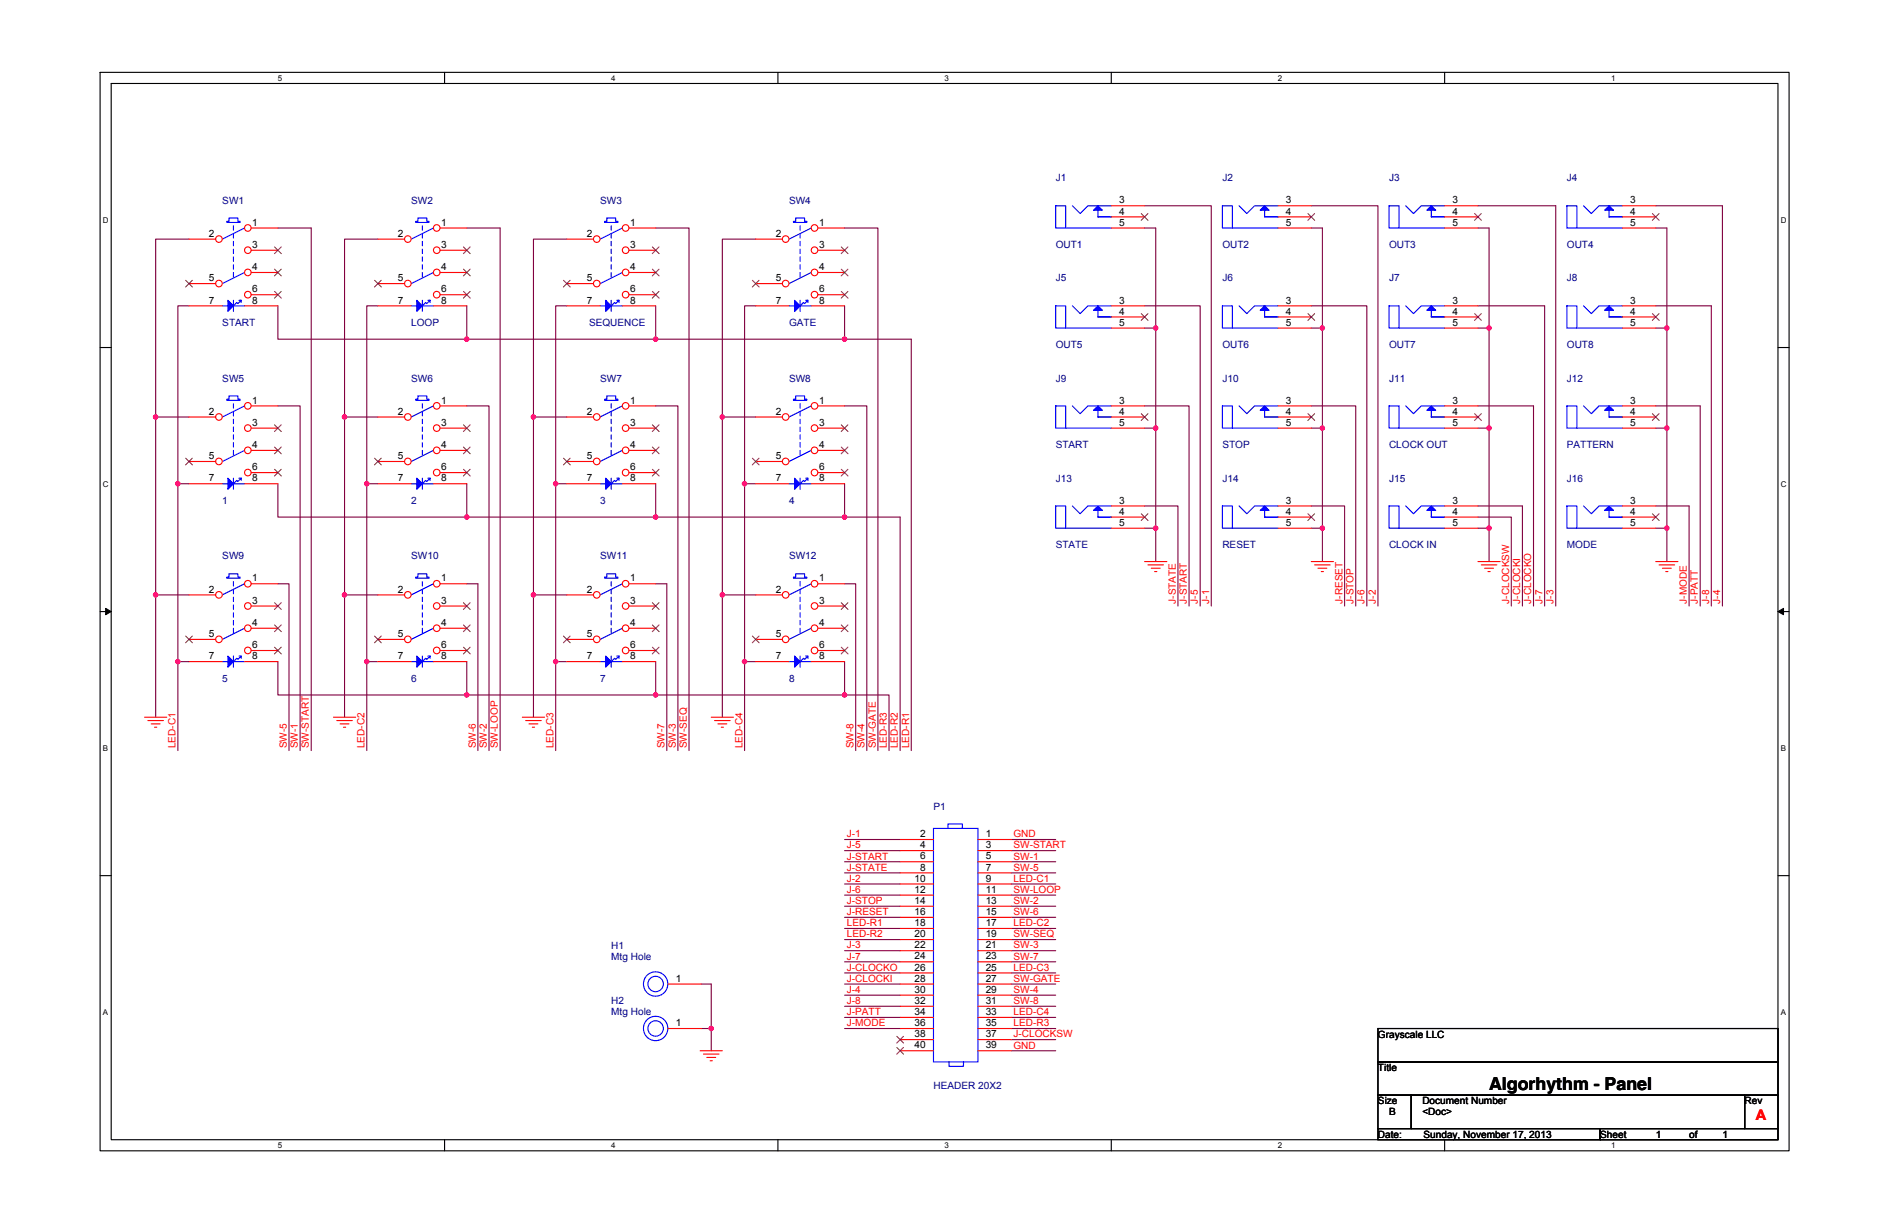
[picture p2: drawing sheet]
<svg xmlns="http://www.w3.org/2000/svg" width="432mm" height="279mm" viewBox="0 0 432 279" stroke-linecap="round" stroke-linejoin="round" font-family="sans-serif">
<defs><g id="words">
<text font-size="4.1" x="340.4" y="249">Algorhythm - Panel</text>
<text font-size="3.3" fill="#f00" x="401.3" y="255.8">A</text>
<g font-size="2.3" fill="#000080">
<text x="241.3" y="41.4">J1</text>
<text x="279.4" y="41.4">J2</text>
<text x="317.5" y="41.4">J3</text>
<text x="358.2" y="41.4">J4</text>
<text x="50.8" y="46.5">SW1</text>
<text x="94" y="46.5">SW2</text>
<text x="137.2" y="46.5">SW3</text>
<text x="180.4" y="46.5">SW4</text>
<text x="241.3" y="56.7">OUT1</text>
<text x="279.4" y="56.7">OUT2</text>
<text x="317.5" y="56.7">OUT3</text>
<text x="358.2" y="56.7">OUT4</text>
<text x="241.3" y="64.3">J5</text>
<text x="279.4" y="64.3">J6</text>
<text x="317.5" y="64.3">J7</text>
<text x="358.2" y="64.3">J8</text>
<text x="50.8" y="74.5">START</text>
<text x="94" y="74.5">LOOP</text>
<text x="134.6" y="74.5">SEQUENCE</text>
<text x="180.4" y="74.5">GATE</text>
<text x="241.3" y="79.5">OUT5</text>
<text x="279.4" y="79.5">OUT6</text>
<text x="317.5" y="79.5">OUT7</text>
<text x="358.2" y="79.5">OUT8</text>
<text x="50.8" y="87.2">SW5</text>
<text x="94" y="87.2">SW6</text>
<text x="137.2" y="87.2">SW7</text>
<text x="180.4" y="87.2">SW8</text>
<text x="241.3" y="87.2">J9</text>
<text x="279.4" y="87.2">J10</text>
<text x="317.5" y="87.2">J11</text>
<text x="358.2" y="87.2">J12</text>
<text x="241.3" y="102.4">START</text>
<text x="279.4" y="102.4">STOP</text>
<text x="317.5" y="102.4">CLOCK OUT</text>
<text x="358.2" y="102.4">PATTERN</text>
<text x="241.3" y="110">J13</text>
<text x="279.4" y="110">J14</text>
<text x="317.5" y="110">J15</text>
<text x="358.2" y="110">J16</text>
<text x="50.8" y="115.1">1</text>
<text x="94" y="115.1">2</text>
<text x="137.2" y="115.1">3</text>
<text x="180.4" y="115.1">4</text>
<text x="241.3" y="125.3">STATE</text>
<text x="279.4" y="125.3">RESET</text>
<text x="317.5" y="125.3">CLOCK IN</text>
<text x="358.2" y="125.3">MODE</text>
<text x="50.8" y="127.8">SW9</text>
<text x="94" y="127.8">SW10</text>
<text x="137.2" y="127.8">SW11</text>
<text x="180.4" y="127.8">SW12</text>
<text x="50.8" y="155.7">5</text>
<text x="94" y="155.7">6</text>
<text x="137.2" y="155.7">7</text>
<text x="180.4" y="155.7">8</text>
<text x="213.4" y="185">P1</text>
<text x="139.7" y="216.7">H1</text>
<text x="139.7" y="219.2">Mtg Hole</text>
<text x="139.7" y="229.4">H2</text>
<text x="139.7" y="231.9">Mtg Hole</text>
<text x="213.4" y="248.7">HEADER 20X2</text>
</g>
<g font-size="2.3">
<text x="255.8" y="46.5">3</text>
<text x="293.9" y="46.5">3</text>
<text x="332" y="46.5">3</text>
<text x="372.6" y="46.5">3</text>
<text x="57.7" y="51.6">1</text>
<text x="100.9" y="51.6">1</text>
<text x="144" y="51.6">1</text>
<text x="187.2" y="51.6">1</text>
<text x="255.8" y="49">4</text>
<text x="255.8" y="51.6">5</text>
<text x="293.9" y="49">4</text>
<text x="293.9" y="51.6">5</text>
<text x="332" y="49">4</text>
<text x="332" y="51.6">5</text>
<text x="372.6" y="49">4</text>
<text x="372.6" y="51.6">5</text>
<text x="47.8" y="54.1">2</text>
<text x="57.7" y="56.6">3</text>
<text x="91" y="54.1">2</text>
<text x="100.9" y="56.6">3</text>
<text x="134.1" y="54.1">2</text>
<text x="144" y="56.6">3</text>
<text x="177.3" y="54.1">2</text>
<text x="187.2" y="56.6">3</text>
<text x="47.8" y="64.3">5</text>
<text x="57.7" y="61.7">4</text>
<text x="91" y="64.3">5</text>
<text x="100.9" y="61.7">4</text>
<text x="134.1" y="64.3">5</text>
<text x="144" y="61.7">4</text>
<text x="177.3" y="64.3">5</text>
<text x="187.2" y="61.7">4</text>
<text x="47.8" y="69.3">7</text>
<text x="57.7" y="66.8">6</text>
<text x="57.7" y="69.3">8</text>
<text x="91" y="69.3">7</text>
<text x="100.9" y="66.8">6</text>
<text x="100.9" y="69.3">8</text>
<text x="134.1" y="69.3">7</text>
<text x="144" y="66.8">6</text>
<text x="144" y="69.3">8</text>
<text x="177.3" y="69.3">7</text>
<text x="187.2" y="66.8">6</text>
<text x="187.2" y="69.3">8</text>
<text x="255.8" y="69.3">3</text>
<text x="255.8" y="71.9">4</text>
<text x="293.9" y="69.3">3</text>
<text x="293.9" y="71.9">4</text>
<text x="332" y="69.3">3</text>
<text x="332" y="71.9">4</text>
<text x="372.6" y="69.3">3</text>
<text x="372.6" y="71.9">4</text>
<text x="255.8" y="74.4">5</text>
<text x="293.9" y="74.4">5</text>
<text x="332" y="74.4">5</text>
<text x="372.6" y="74.4">5</text>
<text x="47.8" y="94.7">2</text>
<text x="57.7" y="92.2">1</text>
<text x="91" y="94.7">2</text>
<text x="100.9" y="92.2">1</text>
<text x="134.1" y="94.7">2</text>
<text x="144" y="92.2">1</text>
<text x="177.3" y="94.7">2</text>
<text x="187.2" y="92.2">1</text>
<text x="255.8" y="92.2">3</text>
<text x="255.8" y="94.7">4</text>
<text x="293.9" y="92.2">3</text>
<text x="293.9" y="94.7">4</text>
<text x="332" y="92.2">3</text>
<text x="332" y="94.7">4</text>
<text x="372.6" y="92.2">3</text>
<text x="372.6" y="94.7">4</text>
<text x="57.7" y="97.3">3</text>
<text x="100.9" y="97.3">3</text>
<text x="144" y="97.3">3</text>
<text x="187.2" y="97.3">3</text>
<text x="255.8" y="97.3">5</text>
<text x="293.9" y="97.3">5</text>
<text x="332" y="97.3">5</text>
<text x="372.6" y="97.3">5</text>
<text x="47.8" y="104.9">5</text>
<text x="57.7" y="102.4">4</text>
<text x="57.7" y="107.4">6</text>
<text x="91" y="104.9">5</text>
<text x="100.9" y="102.4">4</text>
<text x="100.9" y="107.4">6</text>
<text x="134.1" y="104.9">5</text>
<text x="144" y="102.4">4</text>
<text x="144" y="107.4">6</text>
<text x="177.3" y="104.9">5</text>
<text x="187.2" y="102.4">4</text>
<text x="187.2" y="107.4">6</text>
<text x="47.8" y="110">7</text>
<text x="57.7" y="110">8</text>
<text x="91" y="110">7</text>
<text x="100.9" y="110">8</text>
<text x="134.1" y="110">7</text>
<text x="144" y="110">8</text>
<text x="177.3" y="110">7</text>
<text x="187.2" y="110">8</text>
<text x="255.8" y="115.1">3</text>
<text x="255.8" y="117.6">4</text>
<text x="293.9" y="115.1">3</text>
<text x="293.9" y="117.6">4</text>
<text x="332" y="115.1">3</text>
<text x="332" y="117.6">4</text>
<text x="372.6" y="115.1">3</text>
<text x="372.6" y="117.6">4</text>
<text x="255.8" y="120.1">5</text>
<text x="293.9" y="120.1">5</text>
<text x="332" y="120.1">5</text>
<text x="372.6" y="120.1">5</text>
<text x="47.8" y="135.4">2</text>
<text x="57.7" y="132.8">1</text>
<text x="57.7" y="137.9">3</text>
<text x="91" y="135.4">2</text>
<text x="100.9" y="132.8">1</text>
<text x="100.9" y="137.9">3</text>
<text x="134.1" y="135.4">2</text>
<text x="144" y="132.8">1</text>
<text x="144" y="137.9">3</text>
<text x="177.3" y="135.4">2</text>
<text x="187.2" y="132.8">1</text>
<text x="187.2" y="137.9">3</text>
<text x="57.7" y="143">4</text>
<text x="100.9" y="143">4</text>
<text x="144" y="143">4</text>
<text x="187.2" y="143">4</text>
<text x="47.8" y="145.5">5</text>
<text x="57.7" y="148.1">6</text>
<text x="91" y="145.5">5</text>
<text x="100.9" y="148.1">6</text>
<text x="134.1" y="145.5">5</text>
<text x="144" y="148.1">6</text>
<text x="177.3" y="145.5">5</text>
<text x="187.2" y="148.1">6</text>
<text x="47.8" y="150.6">7</text>
<text x="57.7" y="150.6">8</text>
<text x="91" y="150.6">7</text>
<text x="100.9" y="150.6">8</text>
<text x="134.1" y="150.6">7</text>
<text x="144" y="150.6">8</text>
<text x="177.3" y="150.6">7</text>
<text x="187.2" y="150.6">8</text>
<text x="210.3" y="191.3">2</text>
<text x="225.3" y="191.3">1</text>
<text x="210.3" y="193.8">4</text>
<text x="210.3" y="196.3">6</text>
<text x="225.3" y="193.8">3</text>
<text x="225.3" y="196.3">5</text>
<text x="209.1" y="201.4">10</text>
<text x="209.1" y="204">12</text>
<text x="210.3" y="198.9">8</text>
<text x="225.3" y="198.9">7</text>
<text x="225.3" y="201.4">9</text>
<text x="225.3" y="204">11</text>
<text x="209.1" y="206.5">14</text>
<text x="209.1" y="209">16</text>
<text x="225.3" y="206.5">13</text>
<text x="225.3" y="209">15</text>
<text x="209.1" y="211.6">18</text>
<text x="209.1" y="214.1">20</text>
<text x="225.3" y="211.6">17</text>
<text x="225.3" y="214.1">19</text>
<text x="209.1" y="216.7">22</text>
<text x="209.1" y="219.2">24</text>
<text x="209.1" y="221.7">26</text>
<text x="225.3" y="216.7">21</text>
<text x="225.3" y="219.2">23</text>
<text x="225.3" y="221.7">25</text>
<text x="154.5" y="224.3">1</text>
<text x="209.1" y="224.3">28</text>
<text x="209.1" y="226.8">30</text>
<text x="225.3" y="224.3">27</text>
<text x="225.3" y="226.8">29</text>
<text x="209.1" y="229.4">32</text>
<text x="209.1" y="231.9">34</text>
<text x="225.3" y="229.4">31</text>
<text x="225.3" y="231.9">33</text>
<text x="154.5" y="234.4">1</text>
<text x="209.1" y="234.4">36</text>
<text x="209.1" y="237">38</text>
<text x="209.1" y="239.5">40</text>
<text x="225.3" y="234.4">35</text>
<text x="225.3" y="237">37</text>
<text x="225.3" y="239.5">39</text>
<text x="315" y="237">Grayscale LLC</text>
<text x="315" y="244.6">Title</text>
<text x="315" y="252.3">Size</text>
<text x="317.5" y="254.8">B</text>
<text x="325.1" y="252.3">Document Number</text>
<text x="325.1" y="254.8">&lt;Doc&gt;</text>
<text x="398.8" y="252.3">Rev</text>
<text x="315" y="259.9">Date:</text>
<text x="325.4" y="259.9">Sunday, November 17, 2013</text>
<text x="365.8" y="259.9">Sheet</text>
<text x="378.5" y="259.9">1</text>
<text x="386.1" y="259.9">of</text>
<text x="393.7" y="259.9">1</text>
</g>
<g font-size="2.3" fill="#f00">
<text x="268.8" y="137.9" transform="rotate(-90 268.8 137.9)">J-STATE</text>
<text x="271.3" y="137.9" transform="rotate(-90 271.3 137.9)">J-START</text>
<text x="273.8" y="137.9" transform="rotate(-90 273.8 137.9)">J-5</text>
<text x="276.4" y="137.9" transform="rotate(-90 276.4 137.9)">J-1</text>
<text x="306.9" y="137.9" transform="rotate(-90 306.9 137.9)">J-RESET</text>
<text x="309.4" y="137.9" transform="rotate(-90 309.4 137.9)">J-STOP</text>
<text x="311.9" y="137.9" transform="rotate(-90 311.9 137.9)">J-6</text>
<text x="314.5" y="137.9" transform="rotate(-90 314.5 137.9)">J-2</text>
<text x="345" y="137.9" transform="rotate(-90 345 137.9)">J-CLOCKSW</text>
<text x="347.5" y="137.9" transform="rotate(-90 347.5 137.9)">J-CLOCKI</text>
<text x="350" y="137.9" transform="rotate(-90 350 137.9)">J-CLOCKO</text>
<text x="352.6" y="137.9" transform="rotate(-90 352.6 137.9)">J-7</text>
<text x="355.1" y="137.9" transform="rotate(-90 355.1 137.9)">J-3</text>
<text x="385.6" y="137.9" transform="rotate(-90 385.6 137.9)">J-MODE</text>
<text x="388.1" y="137.9" transform="rotate(-90 388.1 137.9)">J-PATT</text>
<text x="390.7" y="137.9" transform="rotate(-90 390.7 137.9)">J-8</text>
<text x="393.2" y="137.9" transform="rotate(-90 393.2 137.9)">J-4</text>
<text x="40.2" y="171" transform="rotate(-90 40.2 171)">LED-C1</text>
<text x="65.6" y="171" transform="rotate(-90 65.6 171)">SW-5</text>
<text x="68.1" y="171" transform="rotate(-90 68.1 171)">SW-1</text>
<text x="70.6" y="171" transform="rotate(-90 70.6 171)">SW-START</text>
<text x="83.3" y="171" transform="rotate(-90 83.3 171)">LED-C2</text>
<text x="108.7" y="171" transform="rotate(-90 108.7 171)">SW-6</text>
<text x="111.3" y="171" transform="rotate(-90 111.3 171)">SW-2</text>
<text x="113.8" y="171" transform="rotate(-90 113.8 171)">SW-LOOP</text>
<text x="126.5" y="171" transform="rotate(-90 126.5 171)">LED-C3</text>
<text x="151.9" y="171" transform="rotate(-90 151.9 171)">SW-7</text>
<text x="154.5" y="171" transform="rotate(-90 154.5 171)">SW-3</text>
<text x="157" y="171" transform="rotate(-90 157 171)">SW-SEQ</text>
<text x="169.7" y="171" transform="rotate(-90 169.7 171)">LED-C4</text>
<text x="195.1" y="171" transform="rotate(-90 195.1 171)">SW-8</text>
<text x="197.6" y="171" transform="rotate(-90 197.6 171)">SW-4</text>
<text x="200.2" y="171" transform="rotate(-90 200.2 171)">SW-GATE</text>
<text x="202.7" y="171" transform="rotate(-90 202.7 171)">LED-R3</text>
<text x="205.3" y="171" transform="rotate(-90 205.3 171)">LED-R2</text>
<text x="207.8" y="171" transform="rotate(-90 207.8 171)">LED-R1</text>
<text x="193.6" y="191.3">J-1</text>
<text x="231.7" y="191.3">GND</text>
<text x="193.6" y="193.8">J-5</text>
<text x="193.6" y="196.4">J-START</text>
<text x="231.7" y="193.8">SW-START</text>
<text x="231.7" y="196.4">SW-1</text>
<text x="193.6" y="198.9">J-STATE</text>
<text x="193.6" y="201.4">J-2</text>
<text x="193.6" y="204">J-6</text>
<text x="231.7" y="198.9">SW-5</text>
<text x="231.7" y="201.4">LED-C1</text>
<text x="231.7" y="204">SW-LOOP</text>
<text x="193.6" y="206.5">J-STOP</text>
<text x="193.6" y="209.1">J-RESET</text>
<text x="231.7" y="206.5">SW-2</text>
<text x="231.7" y="209.1">SW-6</text>
<text x="193.6" y="211.6">LED-R1</text>
<text x="193.6" y="214.1">LED-R2</text>
<text x="231.7" y="211.6">LED-C2</text>
<text x="231.7" y="214.1">SW-SEQ</text>
<text x="193.6" y="216.7">J-3</text>
<text x="193.6" y="219.2">J-7</text>
<text x="193.6" y="221.8">J-CLOCKO</text>
<text x="231.7" y="216.7">SW-3</text>
<text x="231.7" y="219.2">SW-7</text>
<text x="231.7" y="221.8">LED-C3</text>
<text x="193.6" y="224.3">J-CLOCKI</text>
<text x="193.6" y="226.8">J-4</text>
<text x="231.7" y="224.3">SW-GATE</text>
<text x="231.7" y="226.8">SW-4</text>
<text x="193.6" y="229.4">J-8</text>
<text x="193.6" y="231.9">J-PATT</text>
<text x="231.7" y="229.4">SW-8</text>
<text x="231.7" y="231.9">LED-C4</text>
<text x="193.6" y="234.5">J-MODE</text>
<text x="231.7" y="234.5">LED-R3</text>
<text x="231.7" y="239.5">GND</text>
<text x="231.7" y="237">J-CLOCKSW</text>
</g>
<g font-size="1.8">
<text x="63.5" y="18.4">5</text>
<text x="139.7" y="18.4">4</text>
<text x="215.9" y="18.4">3</text>
<text x="292.1" y="18.4">2</text>
<text x="368.3" y="18.4">1</text>
<text x="23.5" y="50.9">D</text>
<text x="407.1" y="50.9">D</text>
<text x="23.5" y="111.2">C</text>
<text x="407.1" y="111.2">C</text>
<text x="23.5" y="171.5">B</text>
<text x="407.1" y="171.5">B</text>
<text x="23.5" y="231.8">A</text>
<text x="407.1" y="231.8">A</text>
<text x="63.5" y="262.3">5</text>
<text x="139.7" y="262.3">4</text>
<text x="215.9" y="262.3">3</text>
<text x="292.1" y="262.3">2</text>
<text x="368.3" y="262.3">1</text>
</g>
</g></defs>
<path d="M22.9 16.5h386.1v246.4h-386.1zM25.4 19.1h381v241.3h-381z" fill="none" stroke="#000" stroke-width=".25"/>
<g fill="#fff">
<path d="M63.5 16.8h1v2h-1z"/>
<path d="M63.5 260.6h1v2.1h-1z"/>
</g>
<path d="M101.6 16.5v2.6M101.6 260.4v2.5" fill="none" stroke="#000" stroke-width=".25"/>
<g fill="#fff">
<path d="M139.7 16.8h1v2h-1z"/>
<path d="M139.7 260.6h1v2.1h-1z"/>
</g>
<path d="M177.8 16.5v2.6M177.8 260.4v2.5" fill="none" stroke="#000" stroke-width=".25"/>
<g fill="#fff">
<path d="M215.9 16.8h1v2h-1z"/>
<path d="M215.9 260.6h1v2.1h-1z"/>
</g>
<path d="M254 16.5v2.6M254 260.4v2.5" fill="none" stroke="#000" stroke-width=".25"/>
<g fill="#fff">
<path d="M292.1 16.8h1v2h-1z"/>
<path d="M292.1 260.6h1v2.1h-1z"/>
</g>
<path d="M330.2 16.5v2.6M330.2 260.4v2.5" fill="none" stroke="#000" stroke-width=".25"/>
<g fill="#fff">
<path d="M368.3 16.8h1v2h-1z"/>
<path d="M368.3 260.6h1v2.1h-1z"/>
<path d="M23.5 49.2h1.3v2.1h-1.3z"/>
<path d="M407.1 49.2h1.2v2.1h-1.2z"/>
<path d="M23.5 109.6h1.3v2h-1.3z"/>
<path d="M407.1 109.6h1.2v2h-1.2z"/>
</g>
<path d="M22.9 79.4h2.5M406.4 79.4h2.6" fill="none" stroke="#000" stroke-width=".25"/>
<g fill="#fff">
<path d="M23.5 169.9h1.2v2h-1.2z"/>
<path d="M407.1 169.9h1.2v2h-1.2z"/>
</g>
<path d="M22.9 139.7h2.5M406.4 139.7h2.6" fill="none" stroke="#000" stroke-width=".25"/>
<path d="M24.2 139l1.2 .7-1.2 .7zM406.4 139.7l1.3-.7v1.4z" fill="#000" stroke="#000" stroke-width=".23"/>
<g fill="#fff">
<path d="M23.5 230.2h1.2v2h-1.2z"/>
<path d="M407.1 230.2h1.2v2h-1.2z"/>
</g>
<path d="M22.9 200h2.5M406.4 200h2.6M315 235h91.4v7.6h-91.4zM315 242.6h91.4v7.6h-91.4zM315 250.2h7.6v7.6h-7.6zM315 257.8h50.8v2.6h-50.8zM322.6 250.2h76.2v7.6h-76.2zM365.8 257.8h40.6v2.6h-40.6zM398.8 250.2h7.6v7.6h-7.6z" fill="none" stroke="#000" stroke-width=".25"/>
<g fill="none" stroke="#800040" stroke-width=".25">
<path d="M43.2 54.6h-7.6v40.7M63.5 52.1h7.6v119.4M86.4 54.6h-7.6v40.7M106.7 52.1h7.6v119.4M129.6 54.6h-7.7v40.7M149.9 52.1h7.6v119.4M172.7 54.6h-7.6v40.7M193.1 52.1h7.6v119.4M261.6 47h15.3v91.5M261.6 52.1h2.6v22.9M299.7 47h15.3v91.5M299.7 52.1h2.6v22.9"/>
<path d="M337.8 47h17.8v91.5M337.8 52.1h2.6v22.9M378.5 52.1h2.5v22.9M378.5 47h15.2v91.5M43.2 69.9h-2.5v40.6M63.5 69.9v7.6h43.2M86.4 69.9h-2.6v40.6M106.7 69.9v7.6h43.2M129.6 69.9h-2.6v40.6M149.9 69.9v7.6h43.2M172.7 69.9h-2.5v40.6M193.1 69.9v7.6"/>
<path d="M193.1 77.5h15.2v94M261.6 69.9h12.7v68.6M261.6 75h2.6M264.2 75v22.8M299.7 69.9h12.7v68.6M299.7 75h2.6M302.3 75v22.8M337.8 69.9h15.3v68.6M337.8 75h2.6M340.4 75v22.8M378.5 75h2.5M378.5 69.9h12.7v68.6"/>
<path d="M381 75v22.8M43.2 95.3h-7.6v40.6M63.5 92.7h5.1v78.8M86.4 95.3h-7.6v40.6M106.7 92.7h5.1v78.8M129.6 95.3h-7.7v40.6M149.9 92.7h5.1v78.8M172.7 95.3h-7.6v40.6M193.1 92.7h5v78.8M261.6 92.7h10.2v45.8M261.6 97.8h2.6M264.2 97.8v22.9"/>
<path d="M299.7 92.7h10.2v45.8M299.7 97.8h2.6M302.3 97.8v22.9M337.8 92.7h12.7v45.8M337.8 97.8h2.6M340.4 97.8v22.9M378.5 97.8h2.5M378.5 92.7h10.1v45.8M381 97.8v22.9M43.2 110.5h-2.5v40.7M63.5 110.5v7.6h43.2M86.4 110.5h-2.6v40.7"/>
<path d="M106.7 110.5v7.6h43.2M129.6 110.5h-2.6v40.7M149.9 110.5v7.6h43.2M172.7 110.5h-2.5v40.7M193.1 110.5v7.6M193.1 118.1h12.7v53.4M261.6 115.6h7.7v22.9M299.7 115.6h7.7v22.9M337.8 115.6h10.2v22.9M337.8 118.1h7.7v20.4M378.5 115.6h7.6v22.9M43.2 135.9h-7.6v28"/>
<path d="M63.5 133.4h2.6v38.1M86.4 135.9h-7.6v28M106.7 133.4h2.5v38.1M129.6 135.9h-7.7v28M149.9 133.4h2.5v38.1M172.7 135.9h-7.6v28M193.1 133.4h2.5v38.1M261.6 120.7h2.6M264.2 120.7v7.6M299.7 120.7h2.6M302.3 120.7v7.6M337.8 120.7h2.6"/>
<path d="M340.4 120.7v7.6M378.5 120.7h2.5M381 120.7v7.6M43.2 151.2h-2.5v20.3M63.5 151.2v7.6h43.2M86.4 151.2h-2.6v20.3M106.7 151.2v7.6h43.2M129.6 151.2h-2.6v20.3M149.9 151.2v7.6h43.2M172.7 151.2h-2.5v20.3M193.1 151.2v7.6M193.1 158.8h10.1v12.7"/>
<path d="M193.1 191.8h12.7M193.1 194.3h12.7M193.1 196.9h12.7M193.1 199.4h12.7M231.2 191.8h10.1M231.2 194.3h10.1M231.2 196.9h10.1M231.2 199.4h10.1M193.1 202h12.7M193.1 204.5h12.7M193.1 207h12.7M193.1 209.6h12.7"/>
<path d="M193.1 212.1h12.7M193.1 214.7h12.7M193.1 217.2h12.7M193.1 219.7h12.7M231.2 202h10.1M231.2 204.5h10.1M231.2 207h10.1M231.2 209.6h10.1M231.2 212.1h10.1M231.2 214.7h10.1M231.2 217.2h10.1M231.2 219.7h10.1"/>
<path d="M160.3 224.8h2.3v10.2M160.3 235h2.3M162.6 235v5.1M193.1 222.3h12.7M193.1 224.8h12.7M193.1 227.4h12.7M193.1 229.9h12.7M193.1 232.4h12.7M193.1 235h12.7M231.2 222.3h10.1M231.2 224.8h10.1M231.2 227.4h10.1"/>
<path d="M231.2 229.9h10.1M231.2 232.4h10.1M231.2 235h10.1M231.2 237.5h10.1M231.2 240.1h10.1"/>
</g>
<g fill="#f0f" stroke="#f0f" stroke-width=".25">
<circle cx="264.2" cy="97.8" r=".5"/>
<circle cx="264.2" cy="74.9" r=".5"/>
<circle cx="264.2" cy="120.7" r=".5"/>
<circle cx="302.3" cy="97.8" r=".5"/>
<circle cx="302.3" cy="74.9" r=".5"/>
<circle cx="302.3" cy="120.7" r=".5"/>
<circle cx="340.4" cy="97.8" r=".5"/>
<circle cx="340.4" cy="74.9" r=".5"/>
<circle cx="340.4" cy="120.7" r=".5"/>
<circle cx="381" cy="97.8" r=".5"/>
<circle cx="381" cy="74.9" r=".5"/>
<circle cx="381" cy="120.7" r=".5"/>
<circle cx="106.7" cy="77.5" r=".5"/>
<circle cx="149.9" cy="77.5" r=".5"/>
<circle cx="193" cy="77.5" r=".5"/>
<circle cx="106.7" cy="118.1" r=".5"/>
<circle cx="149.9" cy="118.1" r=".5"/>
<circle cx="193" cy="118.1" r=".5"/>
<circle cx="40.6" cy="110.5" r=".5"/>
<circle cx="40.6" cy="151.1" r=".5"/>
<circle cx="83.8" cy="110.5" r=".5"/>
<circle cx="83.8" cy="151.1" r=".5"/>
<circle cx="106.7" cy="158.8" r=".5"/>
<circle cx="149.9" cy="158.8" r=".5"/>
<circle cx="193" cy="158.8" r=".5"/>
<circle cx="127" cy="110.5" r=".5"/>
<circle cx="127" cy="151.1" r=".5"/>
<circle cx="170.2" cy="110.5" r=".5"/>
<circle cx="170.2" cy="151.1" r=".5"/>
<circle cx="35.6" cy="95.3" r=".5"/>
<circle cx="78.7" cy="95.3" r=".5"/>
<circle cx="121.9" cy="95.3" r=".5"/>
<circle cx="165.1" cy="95.3" r=".5"/>
<circle cx="165.1" cy="135.9" r=".5"/>
<circle cx="35.6" cy="135.9" r=".5"/>
<circle cx="121.9" cy="135.9" r=".5"/>
<circle cx="78.7" cy="135.9" r=".5"/>
<circle cx="162.6" cy="235" r=".5"/>
</g>
<g fill="none" stroke="#f00" stroke-width=".25">
<path d="M254 69.9h7.6M254 72.4h7.6M254 75h7.6M261.6 128.3h5.1M262.4 129.1h3.6M263.2 129.8h2M263.9 130.6h.5M299.7 128.3h5.1M300.5 129.1h3.6M301.3 129.8h2M302 130.6h.5M337.8 128.3h5.1"/>
<path d="M338.6 129.1h3.6M339.4 129.8h2M340.1 130.6h.5M378.5 128.3h5.1M379.2 129.1h3.6M380 129.8h2M380.8 130.6h.5M33 163.9h5.1M33.8 164.6h3.6M34.6 165.4h2M35.3 166.1h.5M76.2 163.9h5.1"/>
<path d="M77 164.6h3.5M77.7 165.4h2.1M78.5 166.1h.5M119.4 163.9h5.1M120.2 164.6h3.5M120.9 165.4h2.1M121.7 166.1h.5M162.6 163.9h5.1M163.3 164.6h3.6M164.1 165.4h2M164.9 166.1h.5M160 240.1h5.1"/>
<path d="M160.8 240.8h3.6M161.6 241.6h2M162.3 242.3h.5"/>
</g>
<g fill="#00f" stroke="#00f" stroke-width=".25">
<path d="M250 70.9l1-1 1 1z"/>
<path d="M52.1 109.2l1.3 1.3-1.3 1.3z"/>
</g>
<g fill="none" stroke="#00f" stroke-width=".25">
<path d="M241.3 69.9h2.3v5.1h-2.3zM243.6 75h10.4M245.1 69.9l1.8 1.7 1.8-1.7h5.3M251 72.4h3zM251 70.9v1.5M52.3 90.4h2.1v.8h.5v.3h-3.1v-.3h.5zM53.4 94v1M53.4 95.8v1M53.4 97.6v1M53.4 99.3v1.1M53.4 92.2v1M55.9 92.7l-5.1 2.6"/>
<path d="M50.8 110.5h1.3M53.4 101.1v1M53.4 102.9v1M53.4 109.2v2.6M53.4 110.5h2.5M54.6 109.2h.5M55.1 109.7v-.5l-.7 .8-.3-.3-.5 .6M55.9 102.9l-5.1 2.5"/>
</g>
<path d="M260.9 71.6l1.5 1.6M262.4 71.6l-1.5 1.6" fill="none" stroke="#804000" stroke-width=".23"/>
<circle cx="50" cy="95.3" r=".76" fill="#fff" stroke="#f00" stroke-width=".25"/>
<path d="M43.2 95.3h6.1" fill="none" stroke="#f00" stroke-width=".25"/>
<circle cx="56.6" cy="92.7" r=".76" fill="#fff" stroke="#f00" stroke-width=".25"/>
<path d="M57.4 92.7h6.1" fill="none" stroke="#f00" stroke-width=".25"/>
<circle cx="56.6" cy="97.8" r=".76" fill="#fff" stroke="#f00" stroke-width=".25"/>
<path d="M57.4 97.8h6.1" fill="none" stroke="#f00" stroke-width=".25"/>
<path d="M62.8 97l1.5 1.6M64.3 97l-1.6 1.6" fill="none" stroke="#804000" stroke-width=".23"/>
<circle cx="50" cy="105.4" r=".76" fill="#fff" stroke="#f00" stroke-width=".25"/>
<path d="M43.2 105.4h6.1" fill="none" stroke="#f00" stroke-width=".25"/>
<path d="M42.4 104.7l1.6 1.5M44 104.7l-1.6 1.5" fill="none" stroke="#804000" stroke-width=".23"/>
<circle cx="56.6" cy="102.9" r=".76" fill="#fff" stroke="#f00" stroke-width=".25"/>
<path d="M57.4 102.9h6.1" fill="none" stroke="#f00" stroke-width=".25"/>
<path d="M62.8 102.1l1.5 1.6M64.3 102.1l-1.6 1.6" fill="none" stroke="#804000" stroke-width=".23"/>
<circle cx="56.6" cy="108" r=".76" fill="#fff" stroke="#f00" stroke-width=".25"/>
<path d="M43.2 110.5h7.6M55.9 110.5h7.6M57.4 108h6.1" fill="none" stroke="#f00" stroke-width=".25"/>
<path d="M62.8 107.2l1.5 1.6M64.3 107.2l-1.6 1.6" fill="none" stroke="#804000" stroke-width=".23"/>
<g fill="none" stroke="#00f" stroke-width=".25">
<path d="M95.5 90.4h2.1v.8h.5v.3h-3.1v-.3h.5zM96.5 94v1M96.5 95.8v1M96.5 97.6v1M96.5 99.3v1.1M96.5 92.2v1M99.1 92.7l-5.1 2.6M94 110.5h1.3M96.5 101.1v1M96.5 102.9v1M96.5 109.2v2.6M96.5 110.5h2.6"/>
<path d="M97.8 109.2h.5M98.3 109.7v-.5l-.7 .8-.3-.3-.5 .6M99.1 102.9l-5.1 2.5"/>
</g>
<path d="M95.3 109.2l1.2 1.3-1.2 1.3z" fill="#00f" stroke="#00f" stroke-width=".25"/>
<circle cx="93.2" cy="95.3" r=".76" fill="#fff" stroke="#f00" stroke-width=".25"/>
<path d="M86.4 95.3h6.1" fill="none" stroke="#f00" stroke-width=".25"/>
<circle cx="99.8" cy="92.7" r=".76" fill="#fff" stroke="#f00" stroke-width=".25"/>
<path d="M100.6 92.7h6.1" fill="none" stroke="#f00" stroke-width=".25"/>
<circle cx="99.8" cy="97.8" r=".76" fill="#fff" stroke="#f00" stroke-width=".25"/>
<path d="M100.6 97.8h6.1" fill="none" stroke="#f00" stroke-width=".25"/>
<path d="M105.9 97l1.6 1.6M107.5 97l-1.6 1.6" fill="none" stroke="#804000" stroke-width=".23"/>
<circle cx="93.2" cy="105.4" r=".76" fill="#fff" stroke="#f00" stroke-width=".25"/>
<path d="M86.4 105.4h6.1" fill="none" stroke="#f00" stroke-width=".25"/>
<path d="M85.6 104.7l1.6 1.5M87.1 104.7l-1.5 1.5" fill="none" stroke="#804000" stroke-width=".23"/>
<circle cx="99.8" cy="102.9" r=".76" fill="#fff" stroke="#f00" stroke-width=".25"/>
<path d="M100.6 102.9h6.1" fill="none" stroke="#f00" stroke-width=".25"/>
<path d="M105.9 102.1l1.6 1.6M107.5 102.1l-1.6 1.6" fill="none" stroke="#804000" stroke-width=".23"/>
<circle cx="99.8" cy="108" r=".76" fill="#fff" stroke="#f00" stroke-width=".25"/>
<path d="M86.4 110.5h7.6M99.1 110.5h7.6M100.6 108h6.1" fill="none" stroke="#f00" stroke-width=".25"/>
<path d="M105.9 107.2l1.6 1.6M107.5 107.2l-1.6 1.6" fill="none" stroke="#804000" stroke-width=".23"/>
<g fill="none" stroke="#00f" stroke-width=".25">
<path d="M181.9 49.8h2v.8h.5v.2h-3v-.2h.5zM182.9 53.4v1M182.9 55.1v1.1M182.9 56.9v1M182.9 58.7v1M182.9 51.6v1M185.4 52.1l-5 2.5M180.4 69.9h1.2M182.9 60.5v1M182.9 62.3v1M182.9 68.6v2.5M182.9 69.9h2.5"/>
<path d="M184.2 68.6h.5M184.7 69.1v-.5l-.8 .8-.2-.3-.5 .5M185.4 62.3l-5 2.5"/>
</g>
<path d="M181.6 68.6l1.3 1.3-1.3 1.2z" fill="#00f" stroke="#00f" stroke-width=".25"/>
<circle cx="179.6" cy="54.6" r=".76" fill="#fff" stroke="#f00" stroke-width=".25"/>
<path d="M172.7 54.6h6.1" fill="none" stroke="#f00" stroke-width=".25"/>
<circle cx="186.2" cy="52.1" r=".76" fill="#fff" stroke="#f00" stroke-width=".25"/>
<path d="M187 52.1h6.1" fill="none" stroke="#f00" stroke-width=".25"/>
<circle cx="186.2" cy="57.2" r=".76" fill="#fff" stroke="#f00" stroke-width=".25"/>
<path d="M187 57.2h6.1" fill="none" stroke="#f00" stroke-width=".25"/>
<path d="M192.3 56.4l1.5 1.6M193.8 56.4l-1.5 1.6" fill="none" stroke="#804000" stroke-width=".23"/>
<circle cx="179.6" cy="64.8" r=".76" fill="#fff" stroke="#f00" stroke-width=".25"/>
<path d="M172.7 64.8h6.1" fill="none" stroke="#f00" stroke-width=".25"/>
<path d="M172 64l1.5 1.6M173.5 64l-1.5 1.6" fill="none" stroke="#804000" stroke-width=".23"/>
<circle cx="186.2" cy="62.2" r=".76" fill="#fff" stroke="#f00" stroke-width=".25"/>
<path d="M187 62.3h6.1" fill="none" stroke="#f00" stroke-width=".25"/>
<path d="M192.3 61.5l1.5 1.5M193.8 61.5l-1.5 1.5" fill="none" stroke="#804000" stroke-width=".23"/>
<circle cx="186.2" cy="67.3" r=".76" fill="#fff" stroke="#f00" stroke-width=".25"/>
<g fill="none" stroke="#f00" stroke-width=".25">
<path d="M254 47h7.6M254 49.6h7.6M254 52.1h7.6M292.1 47h7.6M292.1 49.6h7.6M292.1 52.1h7.6M330.2 47h7.6M330.2 49.6h7.6M330.2 52.1h7.6M172.7 69.9h7.7M185.4 69.9h7.7M187 67.3h6.1"/>
<path d="M330.2 69.9h7.6M330.2 72.4h7.6M330.2 75h7.6M330.2 92.7h7.6M330.2 95.3h7.6M330.2 97.8h7.6M330.2 115.6h7.6M330.2 118.1h7.6M330.2 120.7h7.6M205.8 191.8h7.6M205.8 194.3h7.6M205.8 196.9h7.6"/>
<path d="M205.8 199.4h7.6M223.5 191.8h7.7M223.5 194.3h7.7M223.5 196.9h7.7M223.5 199.4h7.7M205.8 202h7.6M205.8 204.5h7.6M205.8 207h7.6M205.8 209.6h7.6M205.8 212.1h7.6M205.8 214.7h7.6M205.8 217.2h7.6"/>
<path d="M205.8 219.7h7.6M223.5 202h7.7M223.5 204.5h7.7M223.5 207h7.7M223.5 209.6h7.7M223.5 212.1h7.7M223.5 214.7h7.7M223.5 217.2h7.7M223.5 219.7h7.7M205.8 222.3h7.6M205.8 224.8h7.6M205.8 227.4h7.6"/>
<path d="M205.8 229.9h7.6M205.8 232.4h7.6M205.8 235h7.6M205.8 237.5h7.6M223.5 222.3h7.7M223.5 224.8h7.7M223.5 227.4h7.7M223.5 229.9h7.7M223.5 232.4h7.7M223.5 235h7.7M223.5 237.5h7.7M205.8 240.1h7.6"/>
<path d="M223.5 240.1h7.7"/>
</g>
<g fill="none" stroke="#804000" stroke-width=".23">
<path d="M260.9 48.8l1.5 1.5M262.4 48.8l-1.5 1.5M299 48.8l1.5 1.5M300.5 48.8l-1.5 1.5M337.1 48.8l1.5 1.5M338.6 48.8l-1.5 1.5M192.3 66.6l1.5 1.5M193.8 66.6l-1.5 1.5M337.1 71.6l1.5 1.6M338.6 71.6l-1.5 1.6M337.1 94.5l1.5 1.6M338.6 94.5l-1.5 1.6"/>
<path d="M205 236.7l1.5 1.6M205 239.3l1.5 1.5M206.5 236.7l-1.5 1.6M206.5 239.3l-1.5 1.5"/>
</g>
<g fill="#00f" stroke="#00f" stroke-width=".25">
<path d="M326.2 48l1-1 1 1z"/>
<path d="M326.2 70.9l1-1 1 1z"/>
<path d="M326.2 93.7l1-1 1 1z"/>
<path d="M326.2 116.6l1-1 1 1z"/>
<path d="M250 48l1-1 1 1z"/>
<path d="M288.1 48l1-1 1 1z"/>
<path d="M138.5 68.6l1.2 1.3-1.2 1.2z"/>
</g>
<g fill="none" stroke="#00f" stroke-width=".25">
<path d="M138.7 49.8h2v.8h.5v.2h-3v-.2h.5zM139.7 53.4v1M139.7 55.1v1.1M139.7 56.9v1M139.7 58.7v1M139.7 51.6v1M142.3 52.1l-5.1 2.5M241.3 47h2.3v5.1h-2.3zM243.6 52.1h10.4M245.1 47l1.8 1.8 1.8-1.8h5.3M251 49.6h3zM251 48v1.6"/>
<path d="M279.4 47h2.3v5.1h-2.3zM281.7 52.1h10.4M283.2 47l1.8 1.8 1.8-1.8h5.3M289.1 49.6h3zM289.1 48v1.6M317.5 47h2.3v5.1h-2.3zM319.8 52.1h10.4M321.3 47l1.8 1.8 1.8-1.8h5.3M327.2 49.6h3zM327.2 48v1.6M137.2 69.9h1.3M139.7 60.5v1"/>
<path d="M139.7 62.3v1M139.7 68.6v2.5M139.7 69.9h2.6M141 68.6h.5M141.5 69.1v-.5l-.8 .8-.2-.3-.5 .5M142.3 62.3l-5.1 2.5M317.5 69.9h2.3v5.1h-2.3zM319.8 75h10.4M321.3 69.9l1.8 1.7 1.8-1.7h5.3M327.2 72.4h3zM327.2 70.9v1.5M317.5 92.7h2.3v5.1h-2.3z"/>
<path d="M319.8 97.8h10.4M321.3 92.7l1.8 1.8 1.8-1.8h5.3M327.2 95.3h3zM327.2 93.7v1.6M317.5 115.6h2.3v5.1h-2.3zM321.3 115.6l1.8 1.8 1.8-1.8h5.3M327.2 118.1h3zM327.2 116.6v1.5M319.8 120.7h10.4M213.4 189.3h10.1v53.3h-10.1zM216.7 189.3v-1.1h3.3v1.1M216.9 242.6v1h3.3v-1"/>
</g>
<circle cx="136.4" cy="54.6" r=".76" fill="#fff" stroke="#f00" stroke-width=".25"/>
<path d="M129.6 54.6h6.1" fill="none" stroke="#f00" stroke-width=".25"/>
<circle cx="143" cy="52.1" r=".76" fill="#fff" stroke="#f00" stroke-width=".25"/>
<path d="M143.8 52.1h6.1" fill="none" stroke="#f00" stroke-width=".25"/>
<circle cx="143" cy="57.2" r=".76" fill="#fff" stroke="#f00" stroke-width=".25"/>
<path d="M143.8 57.2h6.1" fill="none" stroke="#f00" stroke-width=".25"/>
<path d="M149.1 56.4l1.6 1.6M150.6 56.4l-1.5 1.6" fill="none" stroke="#804000" stroke-width=".23"/>
<circle cx="136.4" cy="64.8" r=".76" fill="#fff" stroke="#f00" stroke-width=".25"/>
<path d="M129.6 64.8h6.1" fill="none" stroke="#f00" stroke-width=".25"/>
<path d="M128.8 64l1.5 1.6M130.3 64l-1.5 1.6" fill="none" stroke="#804000" stroke-width=".23"/>
<circle cx="143" cy="62.2" r=".76" fill="#fff" stroke="#f00" stroke-width=".25"/>
<path d="M143.8 62.3h6.1" fill="none" stroke="#f00" stroke-width=".25"/>
<path d="M149.1 61.5l1.6 1.5M150.6 61.5l-1.5 1.5" fill="none" stroke="#804000" stroke-width=".23"/>
<circle cx="143" cy="67.3" r=".76" fill="#fff" stroke="#f00" stroke-width=".25"/>
<path d="M129.6 69.9h7.6M142.3 69.9h7.6M143.8 67.3h6.1M292.1 69.9h7.6M292.1 72.4h7.6M292.1 75h7.6M292.1 92.7h7.6M292.1 95.3h7.6M292.1 97.8h7.6" fill="none" stroke="#f00" stroke-width=".25"/>
<path d="M149.1 66.6l1.6 1.5M150.6 66.6l-1.5 1.5M299 71.6l1.5 1.6M300.5 71.6l-1.5 1.6M299 94.5l1.5 1.6M300.5 94.5l-1.5 1.6" fill="none" stroke="#804000" stroke-width=".23"/>
<g fill="#00f" stroke="#00f" stroke-width=".25">
<path d="M288.1 70.9l1-1 1 1z"/>
<path d="M288.1 93.7l1-1 1 1z"/>
<path d="M181.6 149.9l1.3 1.3-1.3 1.2z"/>
</g>
<g fill="none" stroke="#00f" stroke-width=".25">
<path d="M279.4 69.9h2.3v5.1h-2.3zM281.7 75h10.4M283.2 69.9l1.8 1.7 1.8-1.7h5.3M289.1 72.4h3zM289.1 70.9v1.5M279.4 92.7h2.3v5.1h-2.3zM281.7 97.8h10.4M283.2 92.7l1.8 1.8 1.8-1.8h5.3M289.1 95.3h3zM289.1 93.7v1.6M181.9 131.1h2v.7h.5v.3h-3v-.3h.5zM182.9 134.6v1.1"/>
<path d="M182.9 136.4v1M182.9 138.2v1M182.9 140v1M182.9 132.9v1M185.4 133.4l-5 2.5M180.4 151.2h1.2M182.9 141.8v1M182.9 143.5v1M182.9 149.9v2.5M182.9 151.2h2.5M184.2 149.9h.5M184.7 150.4v-.5l-.8 .7-.2-.2-.5 .5"/>
<path d="M185.4 143.5l-5 2.6"/>
</g>
<circle cx="179.6" cy="135.9" r=".76" fill="#fff" stroke="#f00" stroke-width=".25"/>
<path d="M172.7 135.9h6.1" fill="none" stroke="#f00" stroke-width=".25"/>
<circle cx="186.2" cy="133.4" r=".76" fill="#fff" stroke="#f00" stroke-width=".25"/>
<path d="M187 133.4h6.1" fill="none" stroke="#f00" stroke-width=".25"/>
<circle cx="186.2" cy="138.4" r=".76" fill="#fff" stroke="#f00" stroke-width=".25"/>
<path d="M187 138.5h6.1" fill="none" stroke="#f00" stroke-width=".25"/>
<path d="M192.3 137.7l1.5 1.5M193.8 137.7l-1.5 1.5" fill="none" stroke="#804000" stroke-width=".23"/>
<circle cx="179.6" cy="146.1" r=".76" fill="#fff" stroke="#f00" stroke-width=".25"/>
<path d="M172.7 146.1h6.1" fill="none" stroke="#f00" stroke-width=".25"/>
<path d="M172 145.3l1.5 1.6M173.5 145.3l-1.5 1.6" fill="none" stroke="#804000" stroke-width=".23"/>
<circle cx="186.2" cy="143.5" r=".76" fill="#fff" stroke="#f00" stroke-width=".25"/>
<path d="M187 143.5h6.1" fill="none" stroke="#f00" stroke-width=".25"/>
<path d="M192.3 142.8l1.5 1.5M193.8 142.8l-1.5 1.5" fill="none" stroke="#804000" stroke-width=".23"/>
<circle cx="186.2" cy="148.6" r=".76" fill="#fff" stroke="#f00" stroke-width=".25"/>
<path d="M292.1 115.6h7.6M292.1 118.1h7.6M292.1 120.7h7.6M172.7 151.2h7.7M185.4 151.2h7.7M187 148.6h6.1" fill="none" stroke="#f00" stroke-width=".25"/>
<path d="M299 117.4l1.5 1.5M300.5 117.4l-1.5 1.5M192.3 147.8l1.5 1.6M193.8 147.8l-1.5 1.6" fill="none" stroke="#804000" stroke-width=".23"/>
<g fill="#00f" stroke="#00f" stroke-width=".25">
<path d="M288.1 116.6l1-1 1 1z"/>
<path d="M95.3 68.6l1.2 1.3-1.2 1.2z"/>
</g>
<g fill="none" stroke="#00f" stroke-width=".25">
<path d="M95.5 49.8h2.1v.8h.5v.2h-3.1v-.2h.5zM96.5 53.4v1M96.5 55.1v1.1M96.5 56.9v1M96.5 58.7v1M96.5 51.6v1M99.1 52.1l-5.1 2.5M94 69.9h1.3M96.5 60.5v1M96.5 62.3v1M96.5 68.6v2.5M96.5 69.9h2.6"/>
<path d="M97.8 68.6h.5M98.3 69.1v-.5l-.7 .8-.3-.3-.5 .5M99.1 62.3l-5.1 2.5M279.4 115.6h2.3v5.1h-2.3zM283.2 115.6l1.8 1.8 1.8-1.8h5.3M289.1 118.1h3zM289.1 116.6v1.5M281.7 120.7h10.4"/>
</g>
<circle cx="93.2" cy="54.6" r=".76" fill="#fff" stroke="#f00" stroke-width=".25"/>
<path d="M86.4 54.6h6.1" fill="none" stroke="#f00" stroke-width=".25"/>
<circle cx="99.8" cy="52.1" r=".76" fill="#fff" stroke="#f00" stroke-width=".25"/>
<path d="M100.6 52.1h6.1" fill="none" stroke="#f00" stroke-width=".25"/>
<circle cx="99.8" cy="57.2" r=".76" fill="#fff" stroke="#f00" stroke-width=".25"/>
<path d="M100.6 57.2h6.1" fill="none" stroke="#f00" stroke-width=".25"/>
<path d="M105.9 56.4l1.6 1.6M107.5 56.4l-1.6 1.6" fill="none" stroke="#804000" stroke-width=".23"/>
<circle cx="93.2" cy="64.8" r=".76" fill="#fff" stroke="#f00" stroke-width=".25"/>
<path d="M86.4 64.8h6.1" fill="none" stroke="#f00" stroke-width=".25"/>
<path d="M85.6 64l1.6 1.6M87.1 64l-1.5 1.6" fill="none" stroke="#804000" stroke-width=".23"/>
<circle cx="99.8" cy="62.2" r=".76" fill="#fff" stroke="#f00" stroke-width=".25"/>
<path d="M100.6 62.3h6.1" fill="none" stroke="#f00" stroke-width=".25"/>
<path d="M105.9 61.5l1.6 1.5M107.5 61.5l-1.6 1.5" fill="none" stroke="#804000" stroke-width=".23"/>
<circle cx="99.8" cy="67.3" r=".76" fill="#fff" stroke="#f00" stroke-width=".25"/>
<path d="M86.4 69.9h7.6M99.1 69.9h7.6M100.6 67.3h6.1M254 92.7h7.6M254 95.3h7.6M254 97.8h7.6M254 115.6h7.6M254 118.1h7.6M254 120.7h7.6" fill="none" stroke="#f00" stroke-width=".25"/>
<path d="M105.9 66.6l1.6 1.5M107.5 66.6l-1.6 1.5M260.9 94.5l1.5 1.6M262.4 94.5l-1.5 1.6M260.9 117.4l1.5 1.5M262.4 117.4l-1.5 1.5" fill="none" stroke="#804000" stroke-width=".23"/>
<g fill="#00f" stroke="#00f" stroke-width=".25">
<path d="M250 93.7l1-1 1 1z"/>
<path d="M250 116.6l1-1 1 1z"/>
<path d="M138.5 149.9l1.2 1.3-1.2 1.2z"/>
</g>
<g fill="none" stroke="#00f" stroke-width=".25">
<path d="M241.3 92.7h2.3v5.1h-2.3zM243.6 97.8h10.4M245.1 92.7l1.8 1.8 1.8-1.8h5.3M251 95.3h3zM251 93.7v1.6M241.3 115.6h2.3v5.1h-2.3zM245.1 115.6l1.8 1.8 1.8-1.8h5.3M251 118.1h3zM251 116.6v1.5M138.7 131.1h2v.7h.5v.3h-3v-.3h.5zM139.7 134.6v1.1M139.7 136.4v1"/>
<path d="M139.7 138.2v1M139.7 140v1M139.7 132.9v1M142.3 133.4l-5.1 2.5M243.6 120.7h10.4M137.2 151.2h1.3M139.7 141.8v1M139.7 143.5v1M139.7 149.9v2.5M139.7 151.2h2.6M141 149.9h.5M141.5 150.4v-.5l-.8 .7-.2-.2-.5 .5"/>
<path d="M142.3 143.5l-5.1 2.6"/>
</g>
<circle cx="136.4" cy="135.9" r=".76" fill="#fff" stroke="#f00" stroke-width=".25"/>
<path d="M129.6 135.9h6.1" fill="none" stroke="#f00" stroke-width=".25"/>
<circle cx="143" cy="133.4" r=".76" fill="#fff" stroke="#f00" stroke-width=".25"/>
<path d="M143.8 133.4h6.1" fill="none" stroke="#f00" stroke-width=".25"/>
<circle cx="143" cy="138.4" r=".76" fill="#fff" stroke="#f00" stroke-width=".25"/>
<path d="M143.8 138.5h6.1" fill="none" stroke="#f00" stroke-width=".25"/>
<path d="M149.1 137.7l1.6 1.5M150.6 137.7l-1.5 1.5" fill="none" stroke="#804000" stroke-width=".23"/>
<circle cx="136.4" cy="146.1" r=".76" fill="#fff" stroke="#f00" stroke-width=".25"/>
<path d="M129.6 146.1h6.1" fill="none" stroke="#f00" stroke-width=".25"/>
<path d="M128.8 145.3l1.5 1.6M130.3 145.3l-1.5 1.6" fill="none" stroke="#804000" stroke-width=".23"/>
<circle cx="143" cy="143.5" r=".76" fill="#fff" stroke="#f00" stroke-width=".25"/>
<path d="M143.8 143.5h6.1" fill="none" stroke="#f00" stroke-width=".25"/>
<path d="M149.1 142.8l1.6 1.5M150.6 142.8l-1.5 1.5" fill="none" stroke="#804000" stroke-width=".23"/>
<circle cx="143" cy="148.6" r=".76" fill="#fff" stroke="#f00" stroke-width=".25"/>
<path d="M129.6 151.2h7.6M142.3 151.2h7.6M143.8 148.6h6.1" fill="none" stroke="#f00" stroke-width=".25"/>
<path d="M149.1 147.8l1.6 1.6M150.6 147.8l-1.5 1.6" fill="none" stroke="#804000" stroke-width=".23"/>
<g fill="none" stroke="#00f" stroke-width=".25">
<path d="M52.3 49.8h2.1v.8h.5v.2h-3.1v-.2h.5zM53.4 53.4v1M53.4 55.1v1.1M53.4 56.9v1M53.4 58.7v1M53.4 51.6v1M55.9 52.1l-5.1 2.5M50.8 69.9h1.3M53.4 60.5v1M53.4 62.3v1M53.4 68.6v2.5M53.4 69.9h2.5"/>
<path d="M54.6 68.6h.5M55.1 69.1v-.5l-.7 .8-.3-.3-.5 .5M55.9 62.3l-5.1 2.5"/>
</g>
<path d="M52.1 68.6l1.3 1.3-1.3 1.2z" fill="#00f" stroke="#00f" stroke-width=".25"/>
<circle cx="50" cy="54.6" r=".76" fill="#fff" stroke="#f00" stroke-width=".25"/>
<path d="M43.2 54.6h6.1" fill="none" stroke="#f00" stroke-width=".25"/>
<circle cx="56.6" cy="52.1" r=".76" fill="#fff" stroke="#f00" stroke-width=".25"/>
<path d="M57.4 52.1h6.1" fill="none" stroke="#f00" stroke-width=".25"/>
<circle cx="56.6" cy="57.2" r=".76" fill="#fff" stroke="#f00" stroke-width=".25"/>
<path d="M57.4 57.2h6.1" fill="none" stroke="#f00" stroke-width=".25"/>
<path d="M62.8 56.4l1.5 1.6M64.3 56.4l-1.6 1.6" fill="none" stroke="#804000" stroke-width=".23"/>
<circle cx="50" cy="64.8" r=".76" fill="#fff" stroke="#f00" stroke-width=".25"/>
<path d="M43.2 64.8h6.1" fill="none" stroke="#f00" stroke-width=".25"/>
<path d="M42.4 64l1.6 1.6M44 64l-1.6 1.6" fill="none" stroke="#804000" stroke-width=".23"/>
<circle cx="56.6" cy="62.2" r=".76" fill="#fff" stroke="#f00" stroke-width=".25"/>
<path d="M57.4 62.3h6.1" fill="none" stroke="#f00" stroke-width=".25"/>
<path d="M62.8 61.5l1.5 1.5M64.3 61.5l-1.6 1.5" fill="none" stroke="#804000" stroke-width=".23"/>
<circle cx="56.6" cy="67.3" r=".76" fill="#fff" stroke="#f00" stroke-width=".25"/>
<g fill="none" stroke="#f00" stroke-width=".25">
<path d="M370.9 47h7.6M370.9 49.6h7.6M370.9 52.1h7.6M43.2 69.9h7.6M55.9 69.9h7.6M57.4 67.3h6.1M370.9 69.9h7.6M370.9 72.4h7.6M370.9 75h7.6M370.9 92.7h7.6M370.9 95.3h7.6M370.9 97.8h7.6"/>
<path d="M152.7 235h7.6"/>
</g>
<path d="M377.7 48.8l1.6 1.5M379.2 48.8l-1.5 1.5M62.8 66.6l1.5 1.5M64.3 66.6l-1.6 1.5M377.7 71.6l1.6 1.6M379.2 71.6l-1.5 1.6M377.7 94.5l1.6 1.6M379.2 94.5l-1.5 1.6" fill="none" stroke="#804000" stroke-width=".23"/>
<g fill="#00f" stroke="#00f" stroke-width=".25">
<path d="M366.8 48l1-1 1 1z"/>
<path d="M367.8 69.9l1 1h-2z"/>
<path d="M367.8 92.7l1 1h-2z"/>
<path d="M181.6 109.2l1.3 1.3-1.3 1.3z"/>
</g>
<g fill="none" stroke="#00f" stroke-width=".25">
<path d="M358.2 47h2.2v5.1h-2.2zM360.4 52.1h10.5M362 47l1.7 1.8 1.8-1.8h5.4M367.8 49.6h3.1zM367.8 48v1.6M358.2 69.9h2.2v5.1h-2.2zM360.4 75h10.5M362 69.9l1.7 1.7 1.8-1.7h5.4M367.8 72.4h3.1zM367.8 70.9v1.5M181.9 90.4h2v.8h.5v.3h-3v-.3h.5zM182.9 94v1"/>
<path d="M182.9 95.8v1M182.9 97.6v1M182.9 99.3v1.1M182.9 92.2v1M185.4 92.7l-5 2.6M358.2 92.7h2.2v5.1h-2.2zM360.4 97.8h10.5M362 92.7l1.7 1.8 1.8-1.8h5.4M367.8 95.3h3.1zM367.8 93.7v1.6M180.4 110.5h1.2M182.9 101.1v1"/>
<path d="M182.9 102.9v1M182.9 109.2v2.6M182.9 110.5h2.5M184.2 109.2h.5M184.7 109.7v-.5l-.8 .8-.2-.3-.5 .6M185.4 102.9l-5 2.5"/>
<circle cx="149.9" cy="235" r="2.79"/>
<circle cx="149.9" cy="235" r="1.77"/>
</g>
<circle cx="179.6" cy="95.3" r=".76" fill="#fff" stroke="#f00" stroke-width=".25"/>
<path d="M172.7 95.3h6.1" fill="none" stroke="#f00" stroke-width=".25"/>
<circle cx="186.2" cy="92.7" r=".76" fill="#fff" stroke="#f00" stroke-width=".25"/>
<path d="M187 92.7h6.1" fill="none" stroke="#f00" stroke-width=".25"/>
<circle cx="186.2" cy="97.8" r=".76" fill="#fff" stroke="#f00" stroke-width=".25"/>
<path d="M187 97.8h6.1" fill="none" stroke="#f00" stroke-width=".25"/>
<path d="M192.3 97l1.5 1.6M193.8 97l-1.5 1.6" fill="none" stroke="#804000" stroke-width=".23"/>
<circle cx="179.6" cy="105.4" r=".76" fill="#fff" stroke="#f00" stroke-width=".25"/>
<path d="M172.7 105.4h6.1" fill="none" stroke="#f00" stroke-width=".25"/>
<path d="M172 104.7l1.5 1.5M173.5 104.7l-1.5 1.5" fill="none" stroke="#804000" stroke-width=".23"/>
<circle cx="186.2" cy="102.9" r=".76" fill="#fff" stroke="#f00" stroke-width=".25"/>
<path d="M187 102.9h6.1" fill="none" stroke="#f00" stroke-width=".25"/>
<path d="M192.3 102.1l1.5 1.6M193.8 102.1l-1.5 1.6" fill="none" stroke="#804000" stroke-width=".23"/>
<circle cx="186.2" cy="108" r=".76" fill="#fff" stroke="#f00" stroke-width=".25"/>
<path d="M172.7 110.5h7.7M185.4 110.5h7.7M187 108h6.1" fill="none" stroke="#f00" stroke-width=".25"/>
<path d="M192.3 107.2l1.5 1.6M193.8 107.2l-1.5 1.6" fill="none" stroke="#804000" stroke-width=".23"/>
<g fill="none" stroke="#00f" stroke-width=".25">
<path d="M95.5 131.1h2.1v.7h.5v.3h-3.1v-.3h.5zM96.5 134.6v1.1M96.5 136.4v1M96.5 138.2v1M96.5 140v1M96.5 132.9v1M99.1 133.4l-5.1 2.5M94 151.2h1.3M96.5 141.8v1M96.5 143.5v1M96.5 149.9v2.5M96.5 151.2h2.6"/>
<path d="M97.8 149.9h.5M98.3 150.4v-.5l-.7 .7-.3-.2-.5 .5M99.1 143.5l-5.1 2.6"/>
</g>
<path d="M95.3 149.9l1.2 1.3-1.2 1.2z" fill="#00f" stroke="#00f" stroke-width=".25"/>
<circle cx="93.2" cy="135.9" r=".76" fill="#fff" stroke="#f00" stroke-width=".25"/>
<path d="M86.4 135.9h6.1" fill="none" stroke="#f00" stroke-width=".25"/>
<circle cx="99.8" cy="133.4" r=".76" fill="#fff" stroke="#f00" stroke-width=".25"/>
<path d="M100.6 133.4h6.1" fill="none" stroke="#f00" stroke-width=".25"/>
<circle cx="99.8" cy="138.4" r=".76" fill="#fff" stroke="#f00" stroke-width=".25"/>
<path d="M100.6 138.5h6.1" fill="none" stroke="#f00" stroke-width=".25"/>
<path d="M105.9 137.7l1.6 1.5M107.5 137.7l-1.6 1.5" fill="none" stroke="#804000" stroke-width=".23"/>
<circle cx="93.2" cy="146.1" r=".76" fill="#fff" stroke="#f00" stroke-width=".25"/>
<path d="M86.4 146.1h6.1" fill="none" stroke="#f00" stroke-width=".25"/>
<path d="M85.6 145.3l1.6 1.6M87.1 145.3l-1.5 1.6" fill="none" stroke="#804000" stroke-width=".23"/>
<circle cx="99.8" cy="143.5" r=".76" fill="#fff" stroke="#f00" stroke-width=".25"/>
<path d="M100.6 143.5h6.1" fill="none" stroke="#f00" stroke-width=".25"/>
<path d="M105.9 142.8l1.6 1.5M107.5 142.8l-1.6 1.5" fill="none" stroke="#804000" stroke-width=".23"/>
<circle cx="99.8" cy="148.6" r=".76" fill="#fff" stroke="#f00" stroke-width=".25"/>
<path d="M370.9 115.6h7.6M370.9 118.1h7.6M370.9 120.7h7.6M86.4 151.2h7.6M99.1 151.2h7.6M100.6 148.6h6.1M152.7 224.8h7.6" fill="none" stroke="#f00" stroke-width=".25"/>
<path d="M377.7 117.4l1.6 1.5M379.2 117.4l-1.5 1.5M105.9 147.8l1.6 1.6M107.5 147.8l-1.6 1.6" fill="none" stroke="#804000" stroke-width=".23"/>
<g fill="#00f" stroke="#00f" stroke-width=".25">
<path d="M367.8 115.6l1 1h-2z"/>
<path d="M52.1 149.9l1.3 1.3-1.3 1.2z"/>
</g>
<g fill="none" stroke="#00f" stroke-width=".25">
<path d="M358.2 115.6h2.2v5.1h-2.2zM362 115.6l1.7 1.8 1.8-1.8h5.4M367.8 118.1h3.1zM367.8 116.6v1.5M52.3 131.1h2.1v.7h.5v.3h-3.1v-.3h.5zM53.4 134.6v1.1M53.4 136.4v1M53.4 138.2v1M53.4 140v1M53.4 132.9v1M55.9 133.4l-5.1 2.5M360.4 120.7h10.5"/>
<path d="M50.8 151.2h1.3M53.4 141.8v1M53.4 143.5v1M53.4 149.9v2.5M53.4 151.2h2.5M54.6 149.9h.5M55.1 150.4v-.5l-.7 .7-.3-.2-.5 .5M55.9 143.5l-5.1 2.6"/>
<circle cx="149.9" cy="224.8" r="2.79"/>
<circle cx="149.9" cy="224.8" r="1.77"/>
</g>
<circle cx="50" cy="135.9" r=".76" fill="#fff" stroke="#f00" stroke-width=".25"/>
<path d="M43.2 135.9h6.1" fill="none" stroke="#f00" stroke-width=".25"/>
<circle cx="56.6" cy="133.4" r=".76" fill="#fff" stroke="#f00" stroke-width=".25"/>
<path d="M57.4 133.4h6.1" fill="none" stroke="#f00" stroke-width=".25"/>
<circle cx="56.6" cy="138.4" r=".76" fill="#fff" stroke="#f00" stroke-width=".25"/>
<path d="M57.4 138.5h6.1" fill="none" stroke="#f00" stroke-width=".25"/>
<path d="M62.8 137.7l1.5 1.5M64.3 137.7l-1.6 1.5" fill="none" stroke="#804000" stroke-width=".23"/>
<circle cx="50" cy="146.1" r=".76" fill="#fff" stroke="#f00" stroke-width=".25"/>
<path d="M43.2 146.1h6.1" fill="none" stroke="#f00" stroke-width=".25"/>
<path d="M42.4 145.3l1.6 1.6M44 145.3l-1.6 1.6" fill="none" stroke="#804000" stroke-width=".23"/>
<circle cx="56.6" cy="143.5" r=".76" fill="#fff" stroke="#f00" stroke-width=".25"/>
<path d="M57.4 143.5h6.1" fill="none" stroke="#f00" stroke-width=".25"/>
<path d="M62.8 142.8l1.5 1.5M64.3 142.8l-1.6 1.5" fill="none" stroke="#804000" stroke-width=".23"/>
<circle cx="56.6" cy="148.6" r=".76" fill="#fff" stroke="#f00" stroke-width=".25"/>
<path d="M43.2 151.2h7.6M55.9 151.2h7.6M57.4 148.6h6.1" fill="none" stroke="#f00" stroke-width=".25"/>
<path d="M62.8 147.8l1.5 1.6M64.3 147.8l-1.6 1.6" fill="none" stroke="#804000" stroke-width=".23"/>
<g fill="none" stroke="#00f" stroke-width=".25">
<path d="M138.7 90.4h2v.8h.5v.3h-3v-.3h.5zM139.7 94v1M139.7 95.8v1M139.7 97.6v1M139.7 99.3v1.1M139.7 92.2v1M142.3 92.7l-5.1 2.6M137.2 110.5h1.3M139.7 101.1v1M139.7 102.9v1M139.7 109.2v2.6M139.7 110.5h2.6"/>
<path d="M141 109.2h.5M141.5 109.7v-.5l-.8 .8-.2-.3-.5 .6M142.3 102.9l-5.1 2.5"/>
</g>
<path d="M138.5 109.2l1.2 1.3-1.2 1.3z" fill="#00f" stroke="#00f" stroke-width=".25"/>
<circle cx="136.4" cy="95.3" r=".76" fill="#fff" stroke="#f00" stroke-width=".25"/>
<path d="M129.6 95.3h6.1" fill="none" stroke="#f00" stroke-width=".25"/>
<circle cx="143" cy="92.7" r=".76" fill="#fff" stroke="#f00" stroke-width=".25"/>
<path d="M143.8 92.7h6.1" fill="none" stroke="#f00" stroke-width=".25"/>
<circle cx="143" cy="97.8" r=".76" fill="#fff" stroke="#f00" stroke-width=".25"/>
<path d="M143.8 97.8h6.1" fill="none" stroke="#f00" stroke-width=".25"/>
<path d="M149.1 97l1.6 1.6M150.6 97l-1.5 1.6" fill="none" stroke="#804000" stroke-width=".23"/>
<circle cx="136.4" cy="105.4" r=".76" fill="#fff" stroke="#f00" stroke-width=".25"/>
<path d="M129.6 105.4h6.1" fill="none" stroke="#f00" stroke-width=".25"/>
<path d="M128.8 104.7l1.5 1.5M130.3 104.7l-1.5 1.5" fill="none" stroke="#804000" stroke-width=".23"/>
<circle cx="143" cy="102.9" r=".76" fill="#fff" stroke="#f00" stroke-width=".25"/>
<path d="M143.8 102.9h6.1" fill="none" stroke="#f00" stroke-width=".25"/>
<path d="M149.1 102.1l1.6 1.6M150.6 102.1l-1.5 1.6" fill="none" stroke="#804000" stroke-width=".23"/>
<circle cx="143" cy="108" r=".76" fill="#fff" stroke="#f00" stroke-width=".25"/>
<path d="M129.6 110.5h7.6M142.3 110.5h7.6M143.8 108h6.1" fill="none" stroke="#f00" stroke-width=".25"/>
<path d="M149.1 107.2l1.6 1.6M150.6 107.2l-1.5 1.6" fill="none" stroke="#804000" stroke-width=".23"/>
<g fill="#f0f" stroke="#f0f" stroke-width=".25">
<circle cx="264.2" cy="97.8" r=".5"/>
<circle cx="264.2" cy="74.9" r=".5"/>
<circle cx="264.2" cy="120.7" r=".5"/>
<circle cx="302.3" cy="97.8" r=".5"/>
<circle cx="302.3" cy="74.9" r=".5"/>
<circle cx="302.3" cy="120.7" r=".5"/>
<circle cx="340.4" cy="97.8" r=".5"/>
<circle cx="340.4" cy="74.9" r=".5"/>
<circle cx="340.4" cy="120.7" r=".5"/>
<circle cx="381" cy="97.8" r=".5"/>
<circle cx="381" cy="74.9" r=".5"/>
<circle cx="381" cy="120.7" r=".5"/>
<circle cx="106.7" cy="77.5" r=".5"/>
<circle cx="149.9" cy="77.5" r=".5"/>
<circle cx="193" cy="77.5" r=".5"/>
<circle cx="106.7" cy="118.1" r=".5"/>
<circle cx="149.9" cy="118.1" r=".5"/>
<circle cx="193" cy="118.1" r=".5"/>
<circle cx="40.6" cy="110.5" r=".5"/>
<circle cx="40.6" cy="151.1" r=".5"/>
<circle cx="83.8" cy="110.5" r=".5"/>
<circle cx="83.8" cy="151.1" r=".5"/>
<circle cx="106.7" cy="158.8" r=".5"/>
<circle cx="149.9" cy="158.8" r=".5"/>
<circle cx="193" cy="158.8" r=".5"/>
<circle cx="127" cy="110.5" r=".5"/>
<circle cx="127" cy="151.1" r=".5"/>
<circle cx="170.2" cy="110.5" r=".5"/>
<circle cx="170.2" cy="151.1" r=".5"/>
<circle cx="35.6" cy="95.3" r=".5"/>
<circle cx="78.7" cy="95.3" r=".5"/>
<circle cx="121.9" cy="95.3" r=".5"/>
<circle cx="165.1" cy="95.3" r=".5"/>
<circle cx="165.1" cy="135.9" r=".5"/>
<circle cx="35.6" cy="135.9" r=".5"/>
<circle cx="121.9" cy="135.9" r=".5"/>
<circle cx="78.7" cy="135.9" r=".5"/>
<circle cx="162.6" cy="235" r=".5"/>
</g>
<use href="#words"/>
</svg>
